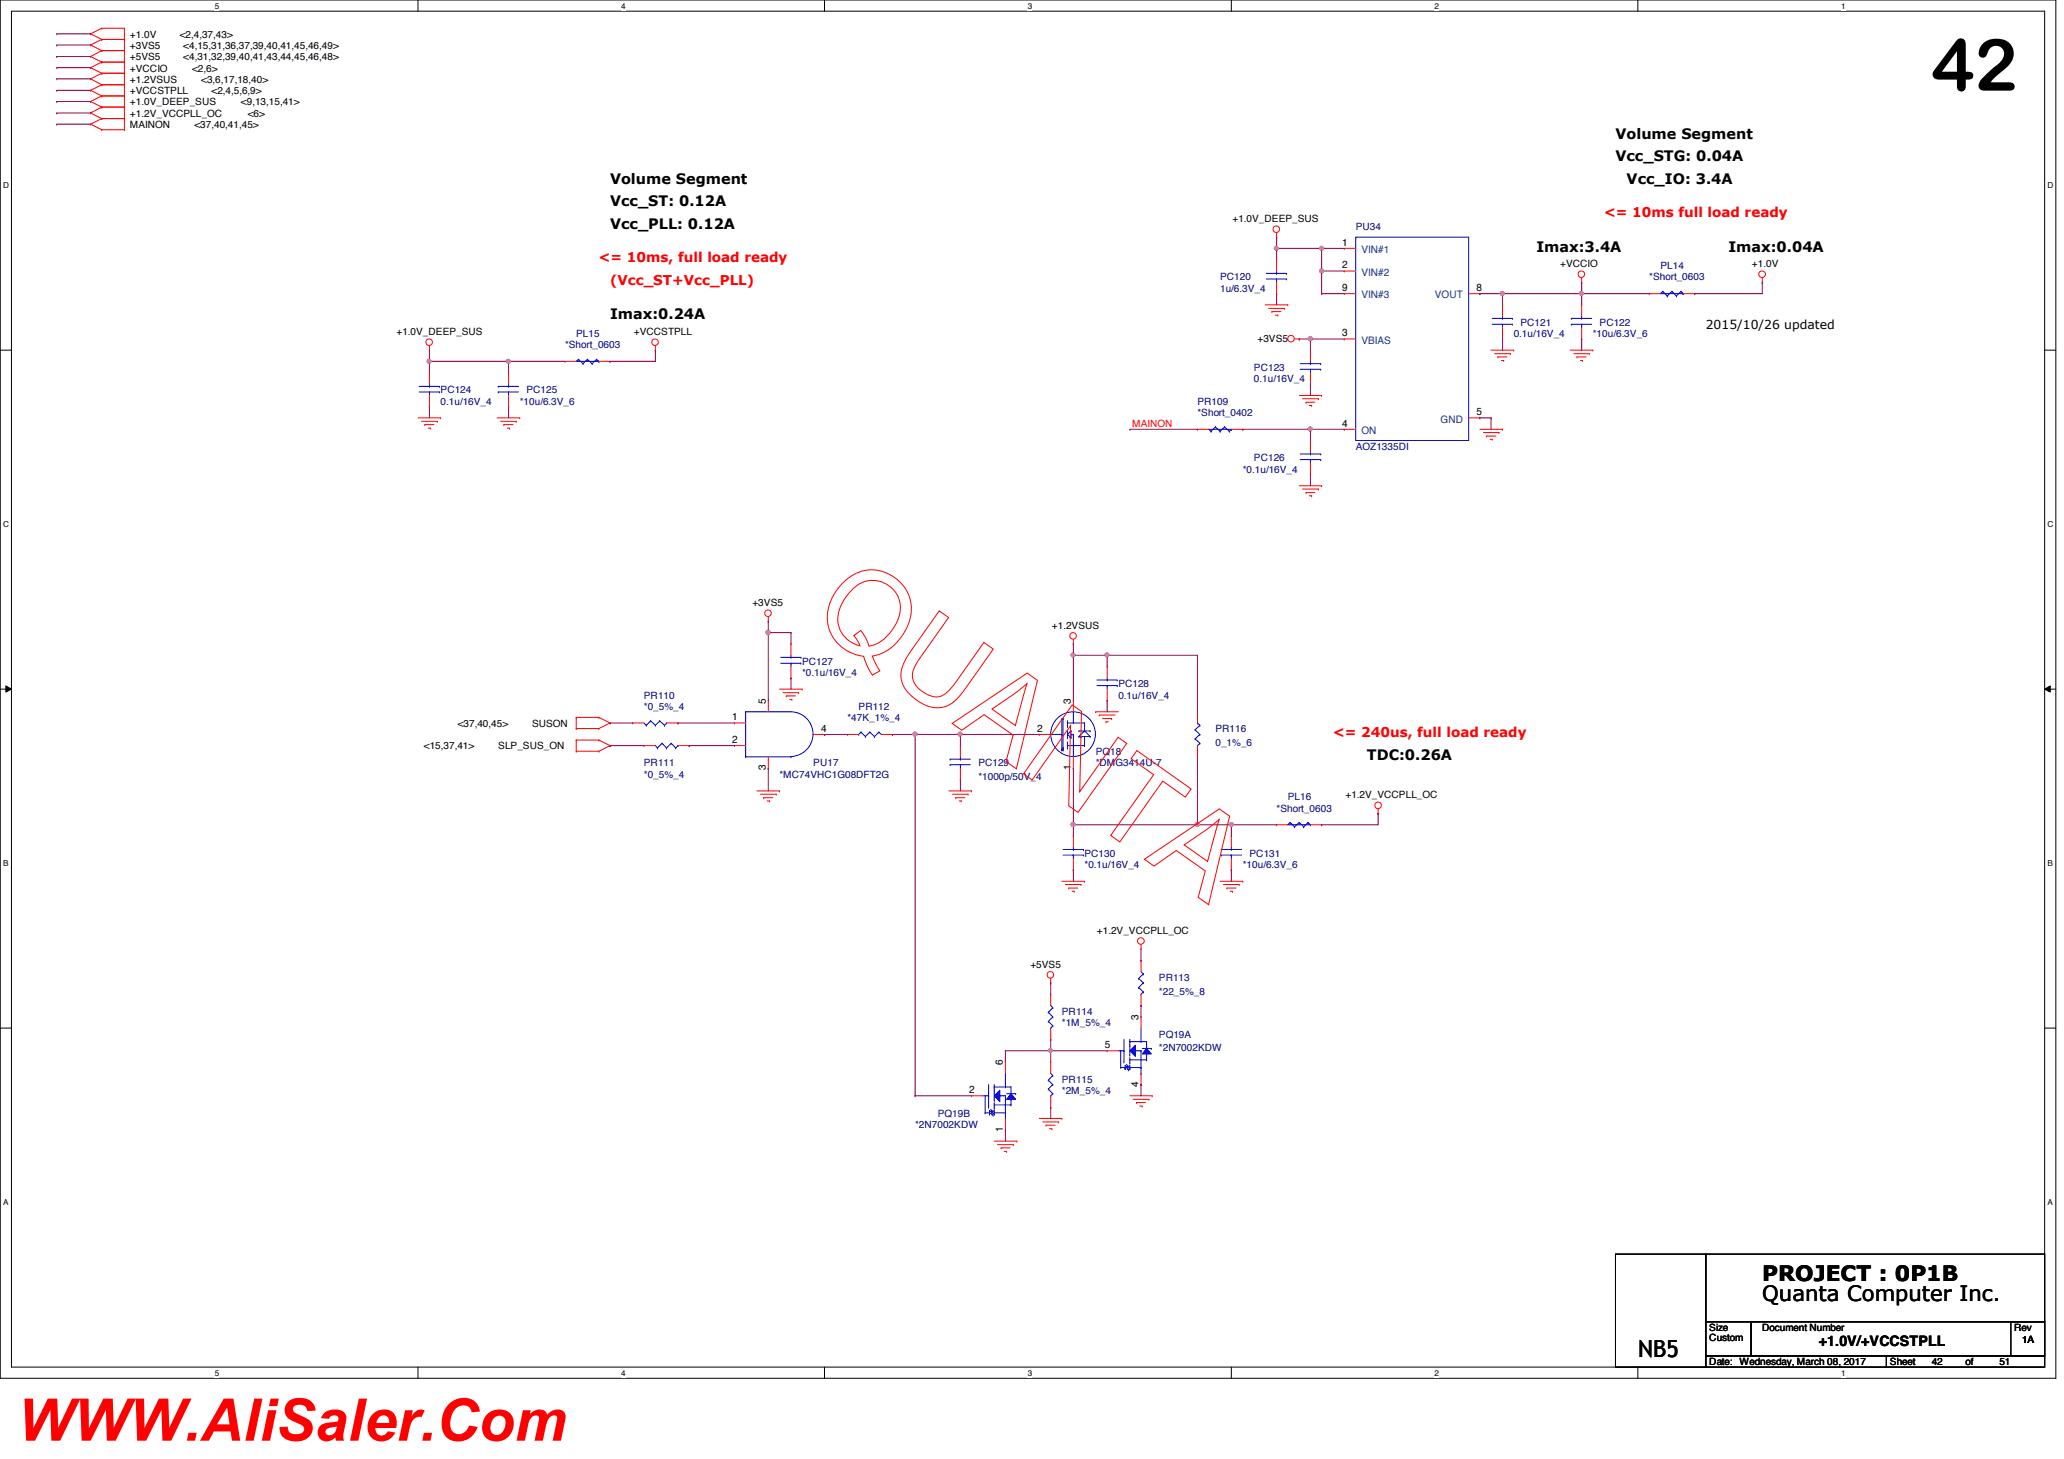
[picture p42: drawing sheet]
<svg xmlns="http://www.w3.org/2000/svg" width="297mm" height="210mm" viewBox="0 0 297 210" stroke-linecap="round" stroke-linejoin="round" font-family="sans-serif">
<defs><g id="words">
<text font-size="10.4" x="278" y="13">42</text>
<text font-size="8.5" fill="#f00" x="2.5" y="207.3">WWW.AliSaler.Com</text>
<text font-size="3.4" x="235.8" y="195.2">NB5</text>
<g font-size="3">
<text x="253.6" y="184.3">PROJECT : 0P1B</text>
<text x="253.6" y="187.2">Quanta Computer Inc.</text>
</g>
<g font-size="2.1">
<text x="232.5" y="23.2">Vcc_STG: 0.04A</text>
<text x="232.5" y="19.9">Volume Segment</text>
<text x="87.8" y="29.7">Vcc_ST: 0.12A</text>
<text x="87.8" y="26.5">Volume Segment</text>
<text x="234.1" y="26.5">Vcc_IO: 3.4A</text>
<text x="87.8" y="32.9">Vcc_PLL: 0.12A</text>
<text x="221.1" y="36.2">Imax:3.4A</text>
<text x="248.7" y="36.2">Imax:0.04A</text>
<text x="87.8" y="45.9">Imax:0.24A</text>
<text x="196.7" y="109.3">TDC:0.26A</text>
<text x="261.7" y="193.7">+1.0V/+VCCSTPLL</text>
</g>
<g font-size="1.9" fill="#f00">
<text x="230.8" y="31.2">&lt;= 10ms full load ready</text>
<text x="86.2" y="37.7">&lt;= 10ms, full load ready</text>
<text x="87.8" y="40.9">(Vcc_ST+Vcc_PLL)</text>
<text x="191.9" y="106">&lt;= 240us, full load ready</text>
</g>
<text font-size="1.8" x="245.5" y="47.3">2015/10/26 updated</text>
<g font-size="1.5">
<text x="193.2" y="35.3">1</text>
<text x="193.2" y="38.6">2</text>
<text x="193.2" y="41.9">9</text>
<text x="212.5" y="41.9">8</text>
<text x="193.2" y="48.4">3</text>
<text x="212.5" y="59.7">5</text>
<text x="193.2" y="61.4">4</text>
<text x="110.2" y="101.3" transform="rotate(-90 110.2 101.3)">5</text>
<text x="154.1" y="101.3" transform="rotate(-90 154.1 101.3)">3</text>
<text x="105.4" y="106.9">2</text>
<text x="105.4" y="103.6">1</text>
<text x="118.2" y="105.3">4</text>
<text x="149.3" y="105.3">2</text>
<text x="110.2" y="110.8" transform="rotate(-90 110.2 110.8)">3</text>
<text x="154.1" y="110.8" transform="rotate(-90 154.1 110.8)">1</text>
<text x="163.8" y="146.8" transform="rotate(-90 163.8 146.8)">3</text>
<text x="144.3" y="153.3" transform="rotate(-90 144.3 153.3)">6</text>
<text x="159" y="150.8">5</text>
<text x="139.5" y="157.3">2</text>
<text x="163.8" y="156.4" transform="rotate(-90 163.8 156.4)">4</text>
<text x="144.3" y="162.9" transform="rotate(-90 144.3 162.9)">1</text>
</g>
<g font-size="1.5" fill="#004080">
<text x="195.9" y="39.7">VIN#2</text>
<text x="195.9" y="36.4">VIN#1</text>
<text x="195.9" y="42.9">VIN#3</text>
<text x="206.5" y="42.9">VOUT</text>
<text x="195.9" y="49.4">VBIAS</text>
<text x="195.9" y="62.4">ON</text>
<text x="207.3" y="60.8">GND</text>
</g>
<g font-size="1.4">
<text x="18.7" y="5.4">+1.0V</text>
<text x="25.9" y="5.4">&lt;2,4,37,43&gt;</text>
<text x="18.7" y="10.3">+VCCIO</text>
<text x="18.7" y="8.6">+5VS5</text>
<text x="18.7" y="7">+3VS5</text>
<text x="18.7" y="11.9">+1.2VSUS</text>
<text x="26.4" y="8.6">&lt;4,31,32,39,40,41,43,44,45,46,48&gt;</text>
<text x="26.4" y="7">&lt;4,15,31,36,37,39,40,41,45,46,49&gt;</text>
<text x="27.6" y="10.3">&lt;2,6&gt;</text>
<text x="29" y="11.9">&lt;3,6,17,18,40&gt;</text>
<text x="18.7" y="13.5">+VCCSTPLL</text>
<text x="18.7" y="15.2">+1.0V_DEEP_SUS</text>
<text x="18.7" y="16.8">+1.2V_VCCPLL_OC</text>
<text x="30.4" y="13.5">&lt;2,4,5,6,9&gt;</text>
<text x="34.7" y="15.2">&lt;9,13,15,41&gt;</text>
<text x="35.6" y="16.8">&lt;6&gt;</text>
<text x="18.7" y="18.4">MAINON</text>
<text x="28" y="18.4">&lt;37,40,41,45&gt;</text>
<text x="177.4" y="31.9">+1.0V_DEEP_SUS</text>
<text x="224.5" y="38.4">+VCCIO</text>
<text x="252.1" y="38.4">+1.0V</text>
<text x="57.1" y="48.2">+1.0V_DEEP_SUS</text>
<text x="91.2" y="48.2">+VCCSTPLL</text>
<text x="181" y="49.1">+3VS5</text>
<text x="108.3" y="87.2">+3VS5</text>
<text x="151.4" y="90.4">+1.2VSUS</text>
<text x="61" y="107.8">&lt;15,37,41&gt;</text>
<text x="65.9" y="104.6">&lt;37,40,45&gt;</text>
<text x="71.7" y="107.8">SLP_SUS_ON</text>
<text x="76.6" y="104.6">SUSON</text>
<text x="193.6" y="114.8">+1.2V_VCCPLL_OC</text>
<text x="157.9" y="134.3">+1.2V_VCCPLL_OC</text>
<text x="148.3" y="139.2">+5VS5</text>
<text x="246" y="191.5">Size</text>
<text x="253.6" y="191.5">Document Number</text>
<text x="289.9" y="191.5">Rev</text>
<text x="246" y="196.4">Date: Wednesday, March 08, 2017</text>
<text x="246" y="193">Custom</text>
<text x="272" y="196.4">Sheet</text>
<text x="278" y="196.4">42</text>
<text x="282.9" y="196.4">of</text>
<text x="287.7" y="196.4">51</text>
<text x="291" y="193.2">1A</text>
</g>
<g font-size="1.4" fill="#000080">
<text x="195.1" y="33">PU34</text>
<text x="175.6" y="40.3">PC120</text>
<text x="175.6" y="42">1u/6.3V_4</text>
<text x="237.4" y="40.3">*Short_0603</text>
<text x="239" y="38.7">PL14</text>
<text x="218.8" y="46.9">PC121</text>
<text x="230.2" y="46.9">PC122</text>
<text x="81.3" y="50.1">*Short_0603</text>
<text x="82.9" y="48.5">PL15</text>
<text x="180.5" y="53.3">PC123</text>
<text x="217.8" y="48.5">0.1u/16V_4</text>
<text x="229.2" y="48.5">*10u/6.3V_6</text>
<text x="63.4" y="56.6">PC124</text>
<text x="63.4" y="58.3">0.1u/16V_4</text>
<text x="74.8" y="58.3">*10u/6.3V_6</text>
<text x="75.8" y="56.6">PC125</text>
<text x="172.3" y="58.3">PR109</text>
<text x="172.3" y="59.9">*Short_0402</text>
<text x="180.5" y="55">0.1u/16V_4</text>
<text x="195.1" y="64.7">AOZ1335DI</text>
<text x="178.9" y="68">*0.1u/16V_4</text>
<text x="180.5" y="66.4">PC126</text>
<text x="115.4" y="95.6">PC127</text>
<text x="92.7" y="100.5">PR110</text>
<text x="115.4" y="97.2">*0.1u/16V_4</text>
<text x="160.9" y="98.9">PC128</text>
<text x="160.9" y="100.5">0.1u/16V_4</text>
<text x="92.7" y="102.1">*0_5%_4</text>
<text x="122" y="103.8">*47K_1%_4</text>
<text x="123.6" y="102.1">PR112</text>
<text x="174.9" y="105.4">PR116</text>
<text x="174.9" y="107.3">0_1%_6</text>
<text x="92.7" y="110.2">PR111</text>
<text x="92.7" y="111.9">*0_5%_4</text>
<text x="112.2" y="111.9">*MC74VHC1G08DFT2G</text>
<text x="117" y="110.2">PU17</text>
<text x="140.8" y="110.2">PC129</text>
<text x="140.8" y="112.2">*1000p/50V_4</text>
<text x="157.7" y="108.6">PQ18</text>
<text x="157.7" y="110.2">*DMG3414U-7</text>
<text x="183.7" y="116.8">*Short_0603</text>
<text x="185.3" y="115.1">PL16</text>
<text x="156.1" y="123.3">PC130</text>
<text x="156.1" y="124.9">*0.1u/16V_4</text>
<text x="178.9" y="124.9">*10u/6.3V_6</text>
<text x="179.8" y="123.3">PC131</text>
<text x="166.8" y="141.1">PR113</text>
<text x="166.8" y="143.1">*22_5%_8</text>
<text x="152.8" y="146">PR114</text>
<text x="152.8" y="147.7">*1M_5%_4</text>
<text x="166.8" y="149.3">PQ19A</text>
<text x="152.8" y="155.8">PR115</text>
<text x="166.8" y="151.2">*2N7002KDW</text>
<text x="135" y="160.7">PQ19B</text>
<text x="152.8" y="157.4">*2M_5%_4</text>
<text x="131.7" y="162.3">*2N7002KDW</text>
</g>
<text font-size="1.4" fill="#f00" x="162.9" y="61.4">MAINON</text>
<g font-size="1.2">
<text x="30.9" y="1.2">5</text>
<text x="89.4" y="1.2">4</text>
<text x="147.9" y="1.2">3</text>
<text x="206.5" y="1.2">2</text>
<text x="265" y="1.2">1</text>
<text x=".5" y="27.1">D</text>
<text x="294.7" y="27.1">D</text>
<text x=".5" y="75.8">C</text>
<text x="294.7" y="75.8">C</text>
<text x=".5" y="124.6">B</text>
<text x="294.7" y="124.6">B</text>
<text x=".5" y="173.4">A</text>
<text x="294.7" y="173.4">A</text>
<text x="30.9" y="197.9">5</text>
<text x="89.4" y="197.9">4</text>
<text x="147.9" y="197.9">3</text>
<text x="206.5" y="197.9">2</text>
<text x="265" y="197.9">1</text>
</g>
</g></defs>
<path d="M0 0h295.9v198.3h-295.9zM1.6 1.6h292.7v195.1h-292.7z" fill="none" stroke="#000" stroke-width=".14"/>
<g fill="#fff">
<path d="M30.9 .2h.6v1.3h-.6z"/>
<path d="M30.9 196.8h.6v1.4h-.6z"/>
</g>
<path d="M60.2 0v1.6M60.2 196.7v1.6" fill="none" stroke="#000" stroke-width=".14"/>
<g fill="#fff">
<path d="M89.4 .2h.6v1.3h-.6z"/>
<path d="M89.4 196.8h.6v1.4h-.6z"/>
</g>
<path d="M118.7 0v1.6M118.7 196.7v1.6" fill="none" stroke="#000" stroke-width=".14"/>
<g fill="#fff">
<path d="M147.9 .2h.6v1.3h-.6z"/>
<path d="M147.9 196.8h.6v1.4h-.6z"/>
</g>
<path d="M177.2 0v1.6M177.2 196.7v1.6" fill="none" stroke="#000" stroke-width=".14"/>
<g fill="#fff">
<path d="M206.5 .2h.5v1.3h-.5z"/>
<path d="M206.5 196.8h.5v1.4h-.5z"/>
</g>
<path d="M235.7 0v1.6M235.7 196.7v1.6" fill="none" stroke="#000" stroke-width=".14"/>
<g fill="#fff">
<path d="M265 .2h.6v1.3h-.6z"/>
<path d="M265 196.8h.6v1.4h-.6z"/>
<path d="M.5 26h.8v1.3h-.8z"/>
<path d="M294.7 26h.8v1.3h-.8z"/>
<path d="M.5 74.8h.8v1.3h-.8z"/>
<path d="M294.7 74.8h.8v1.3h-.8z"/>
</g>
<path d="M0 50.4h1.6M294.3 50.4h1.6" fill="none" stroke="#000" stroke-width=".14"/>
<g fill="#fff">
<path d="M.5 123.5h.7v1.3h-.7z"/>
<path d="M294.7 123.5h.7v1.3h-.7z"/>
</g>
<path d="M0 99.1h1.6M.8 98.7l.8 .4-.8 .5zM294.3 99.1h1.6M294.3 99.1l.8-.4v.9z" fill="none" stroke="#000" stroke-width=".14"/>
<path d="M.8 98.7l.8 .4-.8 .5zM294.3 99.1l.8-.4v.9z" fill="#000"/>
<g fill="#fff">
<path d="M.5 172.3h.7v1.3h-.7z"/>
<path d="M294.7 172.3h.7v1.3h-.7z"/>
</g>
<path d="M0 147.9h1.6M294.3 147.9h1.6M232.5 180.4h13v16.3h-13zM245.5 180.4h48.8v9.8h-48.8zM245.5 190.2h6.5v4.9h-6.5zM245.5 195.1h26v1.6h-26zM252 190.2h42.3v4.9h-42.3zM271.5 195.1h22.8v1.6h-22.8zM289.4 190.2h4.9v4.9h-4.9z" fill="none" stroke="#000" stroke-width=".14"/>
<g fill="none" stroke="#f00" stroke-width=".14">
<path d="M13 13h.1M13 4.9h.1M13 14.6h.1M13 9.7h.1M13 8.1h.1M13 6.5h.1M13 16.3h.1M13 11.3h.1M13 17.9h.1M13 13l1.6 .8M13 4.9l1.6 .8M13 14.6l1.6 .8"/>
<path d="M13 9.7l1.6 .8M13 8.1l1.6 .8M13 6.5l1.6 .8M13 16.3l1.6 .8M13 11.3l1.6 .9M13 17.9l1.6 .8M14.6 12.2h3.3M14.6 13.8h3.3M14.6 5.7h3.3M14.6 15.4h3.3M14.6 8.9h3.3M14.6 10.5h3.3"/>
<path d="M14.6 7.3h3.3M14.6 17.1h3.3M14.6 18.7h3.3M14.6 12.2l-1.6 .8M14.6 4.1l-1.6 .8M14.6 13.8l-1.6 .8M14.6 8.9l-1.6 .8M14.6 7.3l-1.6 .8M14.6 5.7l-1.6 .8M14.6 15.4l-1.6 .9M14.6 10.5l-1.6 .8M14.6 17.1l-1.6 .8"/>
<path d="M14.6 12.2h.1M14.6 13.8h.1M14.6 4.1h.1M14.6 5.7h.1M14.6 15.4h.1M14.6 8.9h.1M14.6 10.5h.1M14.6 7.3h.1M14.6 17.1h.1M14.6 18.7h.1M14.6 4.1h3.3M17.9 12.2h.1"/>
<path d="M17.9 13.8h.1M17.9 4.1h.1M17.9 5.7h.1M17.9 15.4h.1M17.9 8.9h.1M17.9 10.5h.1M17.9 7.3h.1M17.9 17.1h.1M17.9 18.7h.1M17.9 4.1v14.6M183.7 34.1h.1M183.7 33.5v.6"/>
<path d="M227.6 40v.6M253.6 40v.6M61.8 50.4h.1M61.8 49.7v.7M94.3 50.4h.1M94.3 49.7v.7M182.1 43.9h3.2M182.6 44.4h2.3M183 44.8h.1M183 44.8h1.4M183.6 45.3h.3M183.9 45.3h.1"/>
<path d="M184.9 44.4h.1M185.3 43.9h.1M186.3 48.8h.7M187 48.8h.1M187 56.9h3.2M187.4 57.4h2.3M188 57.9h1.2M188 57.9h.1M188.4 58.3h.4M188.6 50.4h.1M188.6 55.2h.1M188.6 50.4v1.6"/>
<path d="M188.6 53.6v1.6M188.8 58.3h.1M189.7 57.4h.1M190.2 56.9h.1M214.6 50.4h3.2M215.1 50.9h2.3M215.6 51.4h1.3M215.6 51.4h.1M216.1 51.9h.3M216.2 43.9h.1M216.2 48.8h.1M216.2 43.9v1.6"/>
<path d="M216.2 47.1v1.7M216.4 51.9h.1M217.4 50.9h.1M217.8 50.4h.1M226 50.4h3.2M226.5 50.9h2.2M226.9 51.4h.1M226.9 51.4h1.4M227.5 51.9h.2M227.6 40.6h.1M227.7 51.9h.1M228.7 50.9h.1"/>
<path d="M229.2 50.4h.1M253.6 40.6h.1M60.2 60.1h3.2M60.7 60.6h2.2M61.1 61.1h.1M61.1 61.1h1.3M61.6 61.6h.4M62 61.6h.1M62.9 60.6h.1M63.4 60.1h.1M71.5 60.1h3.3M72 60.6h2.3"/>
<path d="M72.5 61.1h.1M72.5 61.1h1.3M73 61.6h.3M73.3 61.6h.1M74.3 60.6h.1M74.8 60.1h.1M187 69.9h3.2M187.4 70.4h2.3M188 70.9h1.2M188 70.9h.1M188.4 71.3h.4M188.8 71.3h.1"/>
<path d="M189.7 70.4h.1M190.2 69.9h.1M213 61.8h3.2M213.5 62.2h2.2M213.9 62.7h1.4M213.9 62.7h.1M214.5 63.2h.3M214.8 63.2h.1M215.7 62.2h.1M216.2 61.8h.1M110.6 89.4h.1M110.6 88.7v.7"/>
<path d="M112.2 99.1h3.2M112.7 99.7h2.2M114.9 99.7h.1M115.4 99.1h.1M154.5 92.6h.1M154.5 92v.6M82.9 104.8h3.3M82.9 108.1h3.3M82.9 104.8h.1M82.9 103.2h.1M82.9 108.1h.1M82.9 106.5h.1"/>
<path d="M82.9 103.2h3.3M82.9 103.2v1.6M82.9 106.5v1.6M82.9 106.5h3.3M86.2 103.2h.1M86.2 104.8h.1M86.2 106.5h.1M86.2 108.1h.1M86.2 103.2l1.6 .8M86.2 106.5l1.6 .8M87.8 104h.1M87.8 107.3h.1"/>
<path d="M87.8 104l-1.6 .8M87.8 107.3l-1.6 .8M108.9 113.8h3.3M109.4 114.3h2.3M109.9 114.8h.1M109.9 114.8h1.3M110.4 115.2h.3M110.7 115.2h.1M111.7 114.3h.1M112.2 113.8h.1M113.2 100.1h.1M113.2 100.1h1.3"/>
<path d="M113.7 100.6h.3M114 100.6h.1M136.6 113.8h3.2M137.1 114.3h2.2M137.5 114.8h.1M137.5 114.8h1.3M138 115.2h.3M138.3 115.2h.1M139.3 114.3h.1M139.8 113.8h.1M157.7 102.4h3.2M157.7 102.4h.1"/>
<path d="M158.2 102.9h2.3M158.2 102.9h.1M158.7 103.4h1.3M159.2 103.8h.1M159.2 103.8h.3M160 103.4h.1M183.7 118.7h1.6M183.7 118.7h.1M188.6 118.7h1.6M190.2 118.7h.1M198.3 117h.1M198.3 116.4v.6"/>
<path d="M152.8 126.8h3.3M153.3 127.3h2.3M153.8 127.8h.1M153.8 127.8h1.3M154.3 128.2h.3M154.6 128.2h.1M155.6 127.3h.1M156.1 126.8h.1M164.2 136.5h.1M164.2 135.9v.6M175.6 126.8h3.3M176.1 127.3h2.2"/>
<path d="M176.6 127.8h.1M176.6 127.8h1.3M177 128.2h.4M177.4 128.2h.1M178.3 127.3h.1M178.9 126.8h.1M151.2 141.4h.1M151.2 152.8h.1M151.2 159.3h.1M151.2 140.8v.6M151.2 152.8v1.6M151.2 157.6v1.7"/>
<path d="M162.6 157.6h3.2M163.1 158.2h2.3M163.6 158.6h.1M163.6 158.6h1.2M164 159.1h.4M164.4 159.1h.1M165.4 158.2h.1M165.8 157.6h.1M143.1 164.2h3.2M143.5 164.7h2.3M144.1 165.1h.1M144.1 165.1h1.3"/>
<path d="M144.5 165.7h.4M144.9 165.7h.1M145.8 164.7h.1M146.3 164.2h.1M149.6 160.9h3.2M150.1 161.4h2.3M150.5 161.9h.1M150.5 161.9h1.3M151 162.4h.4M151.4 162.4h.1M152.4 161.4h.1M152.8 160.9h.1"/>
<circle cx="183.7" cy="33" r=".47"/>
<circle cx="227.6" cy="39.4" r=".47"/>
<circle cx="253.6" cy="39.4" r=".48"/>
<circle cx="61.8" cy="49.2" r=".47"/>
<circle cx="94.3" cy="49.2" r=".47"/>
<circle cx="185.8" cy="48.7" r=".47"/>
<circle cx="110.5" cy="88.2" r=".47"/>
<circle cx="154.4" cy="91.5" r=".47"/>
<circle cx="198.3" cy="115.9" r=".47"/>
<circle cx="164.2" cy="135.4" r=".48"/>
<circle cx="151.2" cy="140.2" r=".47"/>
</g>
<g fill="none" stroke="#00f" stroke-width=".14">
<path d="M187.1 53.1h3M187.1 52.3h3M188.6 52.3h.1M188.6 53.1h.1M188.6 52v.3M188.6 53.1v.5M190.1 53.1h.1M190.1 52.3h.1M214.8 46.7h2.9M214.8 45.8h2.9M216.2 45.8h.1M216.2 46.7h.1"/>
<path d="M216.2 45.5v.3M216.2 46.7v.4M217.7 46.7h.1M217.7 45.8h.1M185.7 118.3h.1M185.7 118.3l.6 .7M185.7 118.3l-.4 .4h3.3M186.3 119h.1M187 118.3l-.7 .7M187 118.3h.1M187 118.3l.6 .7M187.6 119h.1"/>
<path d="M188.3 118.3h.1M188.3 118.3l.3 .4M188.3 118.3l-.7 .7M188.6 118.7h.1M150.9 155.4h.1M150.9 156.7h.1M150.9 155.4l.6 .6M150.9 156.7l.6 .7M151.2 157.6h.1M151.2 154.4l.3 .3M151.5 154.7h.1M151.5 156h.1"/>
<path d="M151.5 157.4h.1M151.5 154.7l-.6 .7M151.5 156l-.6 .7M151.5 157.4l-.3 .2"/>
</g>
<path d="M143.1 157.6l.8-.8v1.7z" fill="#00f"/>
<path d="M143.1 157.6l.8-.8v1.7z" fill="none" stroke="#00f" stroke-width=".14"/>
<path d="M145.5 157.4l.7 .8h-1.3z" fill="#00f"/>
<g fill="none" stroke="#00f" stroke-width=".14">
<path d="M60.3 56.4h2.9M60.3 55.6h2.9M61.8 55.6h.1M61.8 56.4h.1M61.8 55.2v.4M61.8 56.4v.5M63.2 56.4h.1M63.2 55.6h.1M71.7 56.4h2.9M71.7 55.6h2.9M71.7 56.4h.1M71.7 55.6h.1"/>
<path d="M73.2 55.6h.1M73.2 56.4h.1M73.2 55.2v.4M73.2 56.4v.5M83.3 51.7h.1M83.3 51.7l.6 .6M83.3 51.7l-.4 .3h3.3M83.9 52.3h.1M84.5 51.7l-.6 .6M84.5 51.7h.1M84.5 51.7l.7 .6M85.2 52.3h.1"/>
<path d="M85.8 51.7l-.6 .6M85.8 51.7h.1M85.8 51.7l.4 .3M86.2 52h.1M226.1 46.7h3M226.1 45.8h3M226.1 46.7h.1M226.1 45.8h.1M227.6 45.8h.1M227.6 46.7h.1M227.6 45.5v.3M227.6 46.7v.4"/>
<path d="M112.3 95.4h3M112.3 94.6h3M113.8 94.6h.1M113.8 95.4h.1M113.8 94.3v.3M113.8 95.4v.5M115.3 95.4h.1M115.3 94.6h.1M157.9 98.6h2.9M157.9 97.8h2.9M159.3 97.8h.1M159.3 98.6h.1"/>
<path d="M159.3 97.5v.3M159.3 98.6v.5M160.8 98.6h.1M160.8 97.8h.1M92.7 104l.3 .4M93 104.4h.1M93.6 103.7l-.6 .7M93.6 103.7h.1M93.6 103.7l.7 .7M94.3 104.4h.1M95 103.7l-.7 .7M95 103.7h.1"/>
<path d="M95 103.7l.6 .7M95.6 104.4h.1M95.9 104h.1M95.9 104l-.3 .4M107.3 102.4h.1M107.3 108.9h.1M107.3 102.4v6.5M107.3 108.9h6.5M107.3 102.4h6.5a3.2 3.2 0 0 1 3.2 3.2 3.2 3.2 0 0 1-3.2 3.2M113.8 108.9h.1M123.6 105.7h.1M123.9 105.3h.1"/>
<path d="M123.9 105.3l-.3 .4M123.9 105.3l.6 .7M124.5 106h.1M125.2 105.3h.1M125.2 105.3l-.7 .7M125.2 105.3l.7 .7M125.9 106h.1M126.5 105.3l.3 .4M126.5 105.3h.1M126.5 105.3l-.6 .7M172 106.3l.7 .6M172 105l.7 .7"/>
<path d="M172 106.3h.1M172 105h.1M172.3 104l.4 .4M172.3 104h.1M172.7 106.9h.1M172.7 105.7h.1M172.7 104.4h.1M172.7 106.9l-.4 .4M172.7 105.7l-.7 .6M172.7 104.4l-.7 .6M175.8 123h2.9M175.8 122.2h2.9"/>
<path d="M175.8 123h.1M175.8 122.2h.1M177.2 122.2h.1M177.2 123h.1M177.2 121.9v.3M177.2 123v.5M141.4 157.6h.9M141.8 157.6v2.5M142.3 157.6h.1M142.3 159.3h.1M142.3 156v3.3M142.6 159.6l.1 .2"/>
<path d="M142.7 159.8h.1M142.7 159.8v.5M143.1 156.4h2.4v1M143.1 156.4h.1M143.1 156.8h.1M143.1 158.3h.1M143.1 159.5h.1M143.1 159h2.4M143.1 156v.8M143.1 157v1.3M143.1 158.6v.9M143.9 157.6h.8"/>
<path d="M143.9 157.6h.1M144.7 157.6h.1M144.7 156.4h.1M144.7 154.4v2M144.7 157.6v3.3M144.9 157.4h1.3M145.5 157.4l.7 .8h-1.3zM145.5 159h.1M145.5 157.4h.1M145.5 158.2h.1M145.5 158.2v.8M146.2 157.4h.1"/>
<path d="M150.9 145.6h.1M150.9 146.9h.1M150.9 145.6l.6 .7M150.9 146.9l.6 .7M151.2 147.9h.1M151.2 144.7l.3 .3M151.5 145h.1M151.5 146.3h.1M151.5 147.6h.1M151.5 145l-.6 .6M151.5 146.3l-.6 .6M151.5 147.6l-.3 .3"/>
<path d="M141.8 160.1h.1M141.8 160.1h.6M142.4 160.1h.1M142.4 160.3h.1M142.4 160.3v-.5l.7 .5M142.4 160.3l.7-.5v.5M142.7 160.3h.1M142.7 160.3l.2 .1M142.9 160.4h.1M143.1 160.3h.1M143.1 160.1h1.6M144.7 160.9h.1"/>
<path d="M144.7 160.1h.1"/>
</g>
<g fill="none" stroke="#f00" stroke-width=".14">
<path d="M61.8 53.6h.1M61.8 58.5h.1M61.8 53.6v1.6M61.8 56.9v1.6M73.2 53.6h.1M73.2 58.5h.1M73.2 53.6v1.6M73.2 56.9v1.6M81.3 52h1.6M81.3 52h.1M86.2 52h1.6M87.8 52h.1"/>
<path d="M227.6 43.9h.1M227.6 48.8h.1M227.6 43.9v1.6M227.6 47.1v1.7M113.8 92.6h.1M113.8 97.5h.1M113.8 92.6v1.7M113.8 95.9v1.6M159.3 95.9h.1M159.3 95.9v1.6M159.3 99.1v1.7M91.1 104h1.6"/>
<path d="M91.1 104h.1M95.9 104h1.7M97.6 104h.1M105.7 107.3h1.6M105.7 104h1.6M105.7 107.3h.1M105.7 104h.1M110.6 110.5h.1M110.6 100.8h.1M110.6 100.8v1.6M110.6 108.9v1.6M117 105.7h1.7"/>
<path d="M118.7 105.7h.1M122 105.7h1.6M122 105.7h.1M126.8 105.7h1.6M128.4 105.7h.1M159.3 100.8h.1M172.3 108.9h.1M172.3 102.4h.1M172.3 102.4v1.6M172.3 107.3v1.6M177.2 120.3h.1M177.2 125.1h.1"/>
<path d="M177.2 120.3v1.6M177.2 123.5v1.6M139.8 157.6h1.6M139.8 157.6h.1M144.7 152.8h.1M144.7 152.8v1.6M151.2 143h.1M151.2 149.5h.1M151.2 143v1.7M151.2 147.9v1.6M144.7 162.6h.1M144.7 160.9v1.7"/>
</g>
<path d="M162.6 151.2l.8-.8v1.6z" fill="#00f"/>
<path d="M162.6 151.2l.8-.8v1.6z" fill="none" stroke="#00f" stroke-width=".14"/>
<path d="M165 150.8l.7 .8h-1.3z" fill="#00f"/>
<g fill="none" stroke="#00f" stroke-width=".14">
<path d="M182.2 39.3h3M183.7 39.3h.1M183.7 39v.3M185.2 39.3h.1M195.1 34.1h16.3v29.3h-16.3zM182.2 40.1h3M183.7 40.1h.1M183.7 40.1v.5M185.2 40.1h.1M239.3 41.9l-.3 .3h3.2M239.3 41.9h.1M239.3 41.9l.6 .7"/>
<path d="M239.9 42.6h.1M240.6 41.9h.1M240.6 41.9l.7 .7M240.6 41.9l-.7 .7M241.3 42.6h.1M241.9 41.9l-.6 .7M241.9 41.9h.1M241.9 41.9l.3 .3M242.2 42.2h.1M174.3 62.1h.1M174.9 61.4l-.6 .7M174.9 61.4h.1"/>
<path d="M174.9 61.4l.7 .7M175.6 62.1h.1M176.2 61.4l-.6 .7M176.2 61.4h.1M176.2 61.4l.7 .7M176.9 62.1h.1M177.2 61.8l-.3 .3M177.2 61.8h-3.3l.4 .3M177.2 61.8h.1M187.1 66.1h3M187.1 65.3h3M188.6 65.3h.1"/>
<path d="M188.6 66.1h.1M188.6 65v.3M188.6 66.1v.5M190.1 66.1h.1M190.1 65.3h.1M94.3 107.3l.3 .3M94.6 107.6h.1M95.3 106.9h.1M95.3 106.9l.6 .7M95.3 106.9l-.7 .7M95.9 107.6h.1M96.6 106.9l-.7 .7"/>
<path d="M96.6 106.9h.1M96.6 106.9l.6 .7M97.2 107.6h.1M97.6 107.3l-.4 .3M97.6 107.3h.1M136.7 110h3M136.7 109.2h3M136.7 110h.1M136.7 109.2h.1M138.2 109.2h.1M138.2 110h.1M138.2 108.9v.3"/>
<path d="M138.2 110v.5M151.2 105.7h1.6M152.8 107.8h.1M152.8 105.7h.1M152.8 107.9h.1M152.8 107.9h.2M153 103.4h-.2v4.5M153 103.4h.1M153 107.6h.1M153 107.9h.1M153 103.4v4.5M153.6 104h.1"/>
<path d="M153.6 105.7h.1M153.6 105.2h.1M153.6 106.1h.1M153.6 106.8h.1M153.6 107.4h.1M153.6 103.7h.1M153.6 104.4h.1M153.6 104.5h.1M153.6 107.3h.1M153.6 107.6h.1M153.6 103.7v.8M153.6 105.2v.9"/>
<path d="M153.6 106.8v.8M153.6 105.7l.4 .3M153.6 107.3h2.5M153.6 104h2.5M154 106l.1 .1M154 106h.1M154.1 106.1h.1M154.1 105.2h.1M154.1 105.7h.1M154.1 105.7h.4M154.1 105.2v.9M154.1 105.2l-.5 .5"/>
<path d="M154.5 105.7h.1M154.5 102.4h.1M154.5 102.4v1.6M154.5 105.7v3.2M155.3 105.2h1.6M155.3 106h.1M155.3 105.2h.1M155.3 106h1.6M155.4 106h.1M155.6 106h.1M156.1 106h.1M156.1 104h.1"/>
<path d="M156.1 105.2h.1M156.1 107.3h.1M156.1 104v1.2M156.1 106v1.3M156.1 105.2l.8 .8M156.1 105.2l-.8 .8M156.9 106h.1M156.9 105.2h.1M153 123h2.9M153 122.2h2.9M154.5 122.2h.1M154.5 123h.1"/>
<path d="M154.5 121.9v.3M154.5 123v.5M155.9 123h.1M155.9 122.2h.1M164.2 139.8l.3 .3M160.9 151.2h.9M161.3 153.6h.1M161.3 151.2v2.4M161.3 153.6h.6M161.8 151.2h.1M161.8 152.8h.1M161.8 149.5v3.3"/>
<path d="M161.9 153.8l.7-.5v.5M161.9 153.6h.1M161.9 153.8h.1M161.9 153.8v-.5l.7 .5M162.1 153.1l.2 .2M162.3 153.8h.1M162.3 153.3h.1M162.3 153.3v.5M162.3 153.8l.1 .1M162.4 153.9h.1M162.6 149.9h2.4v.9M162.6 149.9h.1"/>
<path d="M162.6 153.8h.1M162.6 150.4h.1M162.6 151.8h.1M162.6 153h.1M162.6 152.5h2.4M162.6 153.6h1.6M162.6 149.5v.9M162.6 150.5v1.3M162.6 152.1v.9M163.4 151.2h.8M163.4 151.2h.1M163.9 140.8h.1"/>
<path d="M163.9 142.1h.1M163.9 140.8l.6 .6M163.9 142.1l.6 .6M164.2 151.2h.1M164.2 154.4h.1M164.2 153.6h.1M164.2 149.9h.1M164.2 143h.1M164.2 147.9v2M164.2 151.2v3.2M164.4 150.8h1.3M164.5 140.1h.1"/>
<path d="M164.5 141.4h.1M164.5 142.7h.1M164.5 140.1l-.6 .7M164.5 141.4l-.6 .7M164.5 142.7l-.3 .3M165 152.5h.1M165 150.8h.1M165 151.6h.1M165 151.6v.9M165 150.8l.7 .8h-1.3zM165.7 150.8h.1"/>
<circle cx="154.4" cy="105.6" r="3.2"/>
</g>
<g fill="none" stroke="#f00" stroke-width=".14">
<path d="M183.7 37.4h.1M183.7 37.4v1.6M193.5 39h1.6M193.5 35.7h1.6M193.5 39h.1M193.5 35.7h.1M183.7 42.2h.1M183.7 40.6v1.6M193.5 48.8h1.6M193.5 42.2h1.6M193.5 48.8h.1M193.5 42.2h.1"/>
<path d="M211.4 42.2h1.6M213 42.2h.1M237.4 42.2h1.6M237.4 42.2h.1M242.2 42.2h1.7M243.9 42.2h.1M172.3 61.8h1.6M172.3 61.8h.1M177.2 61.8h1.7M178.9 61.8h.1M188.6 63.4h.1M188.6 68.2h.1"/>
<path d="M188.6 63.4v1.6M188.6 66.6v1.6M193.5 61.8h1.6M193.5 61.8h.1M211.4 60.1h1.6M213 60.1h.1M92.7 107.3h1.6M92.7 107.3h.1M97.6 107.3h1.6M99.2 107.3h.1M138.2 107.3h.1M138.2 112.1h.1"/>
<path d="M138.2 107.3v1.6M138.2 110.5v1.6M149.6 105.7h1.6M149.6 105.7h.1M154.5 100.8h.1M154.5 110.5h.1M154.5 100.8v1.6M154.5 108.9v1.6M154.5 120.3h.1M154.5 125.1h.1M154.5 120.3v1.6M154.5 123.5v1.6"/>
<path d="M164.2 138.2h.1M164.2 138.2v1.6M159.3 151.2h1.6M159.3 151.2h.1M164.2 146.3h.1M164.2 156h.1M164.2 144.7h.1M164.2 143v1.7M164.2 146.3v1.6M164.2 154.4v1.6"/>
</g>
<path d="M73.2 58.5h.1M73.2 52h.1M73.2 52v1.6M73.2 58.5v1.6M73.2 52h8.1" fill="none" stroke="#800040" stroke-width=".14"/>
<circle cx="73.1" cy="52" r=".3" fill="#f0f"/>
<circle cx="73.1" cy="52" r=".3" fill="none" stroke="#f0f" stroke-width=".14"/>
<path d="M61.8 52h11.4M61.8 52h.1M61.8 50.4h.1M61.8 50.4v1.6M87.8 52h.1M94.3 50.4h.1M94.3 50.4v1.6h-6.5" fill="none" stroke="#800040" stroke-width=".14"/>
<circle cx="61.8" cy="52" r=".3" fill="#f0f"/>
<circle cx="61.8" cy="52" r=".3" fill="none" stroke="#f0f" stroke-width=".14"/>
<path d="M61.8 52h.1M61.8 58.5h.1M61.8 52v1.6M61.8 58.5v1.6M162.6 61.8h.1M162.6 61.8h9.7M178.9 61.8h.1M178.9 61.8h9.7" fill="none" stroke="#800040" stroke-width=".14"/>
<circle cx="188.6" cy="61.7" r=".31" fill="#f0f"/>
<circle cx="188.6" cy="61.7" r=".31" fill="none" stroke="#f0f" stroke-width=".14"/>
<path d="M164.2 138.2h.1M164.2 136.5v1.7M144.7 151.2h14.6M144.7 151.2h.1M151.2 151.2h.1M151.2 149.5h.1M151.2 141.4h.1M151.2 141.4v1.6M151.2 149.5v1.7M164.2 144.7h.1M164.2 144.7v1.6" fill="none" stroke="#800040" stroke-width=".14"/>
<circle cx="151.2" cy="151.1" r=".3" fill="#f0f"/>
<circle cx="151.2" cy="151.1" r=".3" fill="none" stroke="#f0f" stroke-width=".14"/>
<path d="M154.5 94.3h.1M154.5 94.3v6.5M154.5 110.5h.1M154.5 110.5v8.2M144.7 162.6h.1M144.7 162.6v1.6" fill="none" stroke="#800040" stroke-width=".14"/>
<circle cx="154.4" cy="94.2" r=".3" fill="#f0f"/>
<circle cx="154.4" cy="94.2" r=".3" fill="none" stroke="#f0f" stroke-width=".14"/>
<path d="M177.2 118.7h.1M177.2 118.7v1.6M177.2 118.7h6.5M177.2 125.1h.1M177.2 125.1v1.7" fill="none" stroke="#800040" stroke-width=".14"/>
<circle cx="177.2" cy="118.6" r=".3" fill="#f0f"/>
<circle cx="177.2" cy="118.6" r=".3" fill="none" stroke="#f0f" stroke-width=".14"/>
<path d="M154.5 92.6h.1M154.5 92.6v1.7M131.7 105.7h17.9M131.7 105.7h.1M138.2 105.7h.1M138.2 105.7v1.6M154.5 118.7h.1M154.5 118.7v1.6M172.3 118.7h.1M172.3 118.7h4.9M154.5 125.1h.1M154.5 125.1v1.7" fill="none" stroke="#800040" stroke-width=".14"/>
<circle cx="138.2" cy="105.6" r=".3" fill="#f0f"/>
<circle cx="138.2" cy="105.6" r=".3" fill="none" stroke="#f0f" stroke-width=".14"/>
<path d="M110.6 91h3.2M110.6 91h.1M110.6 91v9.8M154.5 94.3h4.8M154.5 94.3h.1M159.3 94.3h.1M159.3 94.3v1.6M159.3 100.8h.1M159.3 100.8v1.6M190.2 118.7h.1M198.3 117h.1M198.3 117v1.7h-8.1" fill="none" stroke="#800040" stroke-width=".14"/>
<circle cx="110.5" cy="91" r=".31" fill="#f0f"/>
<circle cx="110.5" cy="91" r=".31" fill="none" stroke="#f0f" stroke-width=".14"/>
<g fill="none" stroke="#800040" stroke-width=".14">
<path d="M183.7 35.7h6.5M183.7 35.7h.1M188.6 61.8h4.9M188.6 61.8h.1M188.6 61.8v1.6M213 60.1h1.6M213 60.1h.1M214.6 60.1h.1M214.6 60.1v1.7M110.6 89.4h.1M110.6 89.4v1.6M87.8 104h3.3"/>
<path d="M87.8 104h.1M110.6 110.5h.1M110.6 110.5v3.3M118.7 105.7h3.3M118.7 105.7h.1"/>
</g>
<circle cx="190.2" cy="35.7" r=".3" fill="#f0f"/>
<circle cx="190.2" cy="35.7" r=".3" fill="none" stroke="#f0f" stroke-width=".14"/>
<circle cx="183.7" cy="35.7" r=".3" fill="#f0f"/>
<circle cx="183.7" cy="35.7" r=".3" fill="none" stroke="#f0f" stroke-width=".14"/>
<path d="M190.2 35.7h.1M190.2 35.7v3.3M188.6 55.2h.1M188.6 55.2v1.7" fill="none" stroke="#800040" stroke-width=".14"/>
<circle cx="190.2" cy="39" r=".3" fill="#f0f"/>
<circle cx="190.2" cy="39" r=".3" fill="none" stroke="#f0f" stroke-width=".14"/>
<path d="M190.2 39h3.3M190.2 35.7h3.3M190.2 39h.1M190.2 35.7h.1M187 48.8h1.6M187 48.8h.1" fill="none" stroke="#800040" stroke-width=".14"/>
<circle cx="188.6" cy="48.7" r=".31" fill="#f0f"/>
<circle cx="188.6" cy="48.7" r=".31" fill="none" stroke="#f0f" stroke-width=".14"/>
<path d="M183.7 35.7h.1M183.7 35.7v1.7M183.7 42.2h.1M183.7 42.2v1.7M188.6 48.8h4.9M188.6 48.8h.1M188.6 48.8v1.6M213 42.2h14.6M213 42.2h.1M216.2 42.2h.1" fill="none" stroke="#800040" stroke-width=".14"/>
<circle cx="227.6" cy="42.2" r=".31" fill="#f0f"/>
<circle cx="227.6" cy="42.2" r=".31" fill="none" stroke="#f0f" stroke-width=".14"/>
<circle cx="216.2" cy="42.2" r=".31" fill="#f0f"/>
<circle cx="216.2" cy="42.2" r=".31" fill="none" stroke="#f0f" stroke-width=".14"/>
<g fill="none" stroke="#800040" stroke-width=".14">
<path d="M183.7 34.1h.1M183.7 34.1v1.6M190.2 39h.1M190.2 39v3.2M190.2 42.2h3.3M190.2 42.2h.1M216.2 42.2h.1M216.2 48.8h.1M216.2 42.2v1.7M216.2 48.8v1.6M227.6 42.2h.1M227.6 48.8h.1"/>
<path d="M227.6 42.2v1.7M227.6 48.8v1.6M227.6 42.2h9.8M243.9 42.2h.1M253.6 40.6h.1M253.6 40.6v1.6h-9.7M188.6 68.2h.1M188.6 68.2v1.7M87.8 107.3h4.9M87.8 107.3h.1M128.4 105.7h.1M128.4 105.7h3.3"/>
<path d="M131.7 105.7h.1M131.7 105.7v51.9M131.7 157.6h8.1M131.7 157.6h.1"/>
</g>
<circle cx="131.7" cy="105.6" r=".31" fill="#f0f"/>
<circle cx="131.7" cy="105.6" r=".31" fill="none" stroke="#f0f" stroke-width=".14"/>
<g fill="none" stroke="#800040" stroke-width=".14">
<path d="M8.2 9.7h4.8M8.2 8.1h4.8M8.2 6.5h4.8M8.2 13h4.8M8.2 4.9h4.8M8.2 14.6h4.8M8.2 16.3h4.8M8.2 11.3h4.8M8.2 17.9h4.8M8.2 9.7h.1M8.2 8.1h.1M8.2 6.5h.1"/>
<path d="M8.2 13h.1M8.2 4.9h.1M8.2 14.6h.1M8.2 16.3h.1M8.2 11.3h.1M8.2 17.9h.1M227.6 40.6h.1M227.6 40.6v1.6M113.8 91h.1M113.8 97.5h.1M113.8 91v1.6M113.8 97.5v1.6"/>
<path d="M159.3 94.3h13M172.3 94.3h.1M97.6 104h8.1M97.6 104h.1M99.2 107.3h6.5M99.2 107.3h.1M138.2 112.1h.1M138.2 112.1v1.7M144.7 151.2h.1M144.7 151.2v1.6M151.2 159.3h.1M151.2 151.2h.1"/>
<path d="M151.2 151.2v1.6M151.2 159.3v1.6M164.2 156h.1M164.2 156v1.6"/>
</g>
<circle cx="159.3" cy="94.2" r=".3" fill="#f0f"/>
<circle cx="159.3" cy="94.2" r=".3" fill="none" stroke="#f0f" stroke-width=".14"/>
<path d="M172.3 94.3v8.1M172.3 102.4h.1M172.3 108.9h.1M172.3 108.9v9.8" fill="none" stroke="#800040" stroke-width=".14"/>
<circle cx="172.3" cy="118.6" r=".31" fill="#f0f"/>
<circle cx="172.3" cy="118.6" r=".31" fill="none" stroke="#f0f" stroke-width=".14"/>
<path d="M154.5 118.7h17.8M154.5 118.7h.1" fill="none" stroke="#800040" stroke-width=".14"/>
<circle cx="154.4" cy="118.6" r=".3" fill="#f0f"/>
<circle cx="154.4" cy="118.6" r=".3" fill="none" stroke="#f0f" stroke-width=".14"/>
<circle cx="73.1" cy="52" r=".3" fill="#f0f"/>
<circle cx="73.1" cy="52" r=".3" fill="none" stroke="#f0f" stroke-width=".14"/>
<circle cx="61.8" cy="52" r=".3" fill="#f0f"/>
<circle cx="61.8" cy="52" r=".3" fill="none" stroke="#f0f" stroke-width=".14"/>
<circle cx="188.6" cy="61.7" r=".31" fill="#f0f"/>
<circle cx="188.6" cy="61.7" r=".31" fill="none" stroke="#f0f" stroke-width=".14"/>
<circle cx="151.2" cy="151.1" r=".3" fill="#f0f"/>
<circle cx="151.2" cy="151.1" r=".3" fill="none" stroke="#f0f" stroke-width=".14"/>
<circle cx="154.4" cy="94.2" r=".3" fill="#f0f"/>
<circle cx="154.4" cy="94.2" r=".3" fill="none" stroke="#f0f" stroke-width=".14"/>
<circle cx="177.2" cy="118.6" r=".3" fill="#f0f"/>
<circle cx="177.2" cy="118.6" r=".3" fill="none" stroke="#f0f" stroke-width=".14"/>
<circle cx="138.2" cy="105.6" r=".3" fill="#f0f"/>
<circle cx="138.2" cy="105.6" r=".3" fill="none" stroke="#f0f" stroke-width=".14"/>
<circle cx="110.5" cy="91" r=".31" fill="#f0f"/>
<circle cx="110.5" cy="91" r=".31" fill="none" stroke="#f0f" stroke-width=".14"/>
<circle cx="190.2" cy="35.7" r=".3" fill="#f0f"/>
<circle cx="190.2" cy="35.7" r=".3" fill="none" stroke="#f0f" stroke-width=".14"/>
<circle cx="183.7" cy="35.7" r=".3" fill="#f0f"/>
<circle cx="183.7" cy="35.7" r=".3" fill="none" stroke="#f0f" stroke-width=".14"/>
<circle cx="190.2" cy="39" r=".3" fill="#f0f"/>
<circle cx="190.2" cy="39" r=".3" fill="none" stroke="#f0f" stroke-width=".14"/>
<circle cx="188.6" cy="48.7" r=".31" fill="#f0f"/>
<circle cx="188.6" cy="48.7" r=".31" fill="none" stroke="#f0f" stroke-width=".14"/>
<circle cx="227.6" cy="42.2" r=".31" fill="#f0f"/>
<circle cx="227.6" cy="42.2" r=".31" fill="none" stroke="#f0f" stroke-width=".14"/>
<circle cx="216.2" cy="42.2" r=".31" fill="#f0f"/>
<circle cx="216.2" cy="42.2" r=".31" fill="none" stroke="#f0f" stroke-width=".14"/>
<circle cx="131.7" cy="105.6" r=".31" fill="#f0f"/>
<circle cx="131.7" cy="105.6" r=".31" fill="none" stroke="#f0f" stroke-width=".14"/>
<circle cx="159.3" cy="94.2" r=".3" fill="#f0f"/>
<circle cx="159.3" cy="94.2" r=".3" fill="none" stroke="#f0f" stroke-width=".14"/>
<circle cx="172.3" cy="118.6" r=".31" fill="#f0f"/>
<circle cx="172.3" cy="118.6" r=".31" fill="none" stroke="#f0f" stroke-width=".14"/>
<circle cx="154.4" cy="118.6" r=".3" fill="#f0f"/>
<circle cx="154.4" cy="118.6" r=".3" fill="none" stroke="#f0f" stroke-width=".14"/>
<path d="M121.2 84a5.7 5.7 0 0 1 7.8-.7 5.7 5.7 0 0 1 1.1 7.7 6.7 6.7 0 0 1-4.6 3.4l1.1 2.1-1.1 .6-.7-1.2-.5-1.5a5.7 5.7 0 0 1-4.2-9zM122.6 84.9a4 4 0 0 1 5.4-.6 4 4 0 0 1 1 5.3 5.8 5.8 0 0 1-4 3.4l-.5-1.4-.6-.9-1 .7 .5 .7 .4 .8a4 4 0 0 1-2.5-6.4zM135.2 87.9l1.3 .9-4.4 6.2a2.92 2.92 0 0 0-.4 3.4 4.2 4.2 0 0 0 3.5 1.8 4.7 4.7 0 0 0 2.4-2.1l4-5.7 1.3 1-4 5.7a5.8 5.8 0 0 1-3.3 2.7 5.8 5.8 0 0 1-5.4-2.8 3.9 3.9 0 0 1 .3-4.4zM137 104.1l10.8-7.3 1.5 1.1-3 12.7-1.5-1 1-3.8-4.2-3-3.2 2.3zM142.8 102l3.1-2.1 1.9-1.5-1.7 6zM154.3 101.4l1.3 1-.2 11.5 5.5-7.8 1.3 .9-7.1 9.9-1.3-1 .3-11.5-5.6 7.8-1.2-.9zM163.6 108l7.8 5.5-.8 1.2-3.3-2.3-6.1 8.7-1.4-.9 6.2-8.7-3.2-2.3zM164.7 123.6l10.8-7.2 1.5 1-3.1 12.8-1.5-1.1 1.1-3.8-4.2-2.9-3.2 2.2zM170.4 121.6l3.1-2.2 1.9-1.5-1.6 6z" fill="none" stroke="#f00" stroke-width=".14"/>
<use href="#words"/>
</svg>
